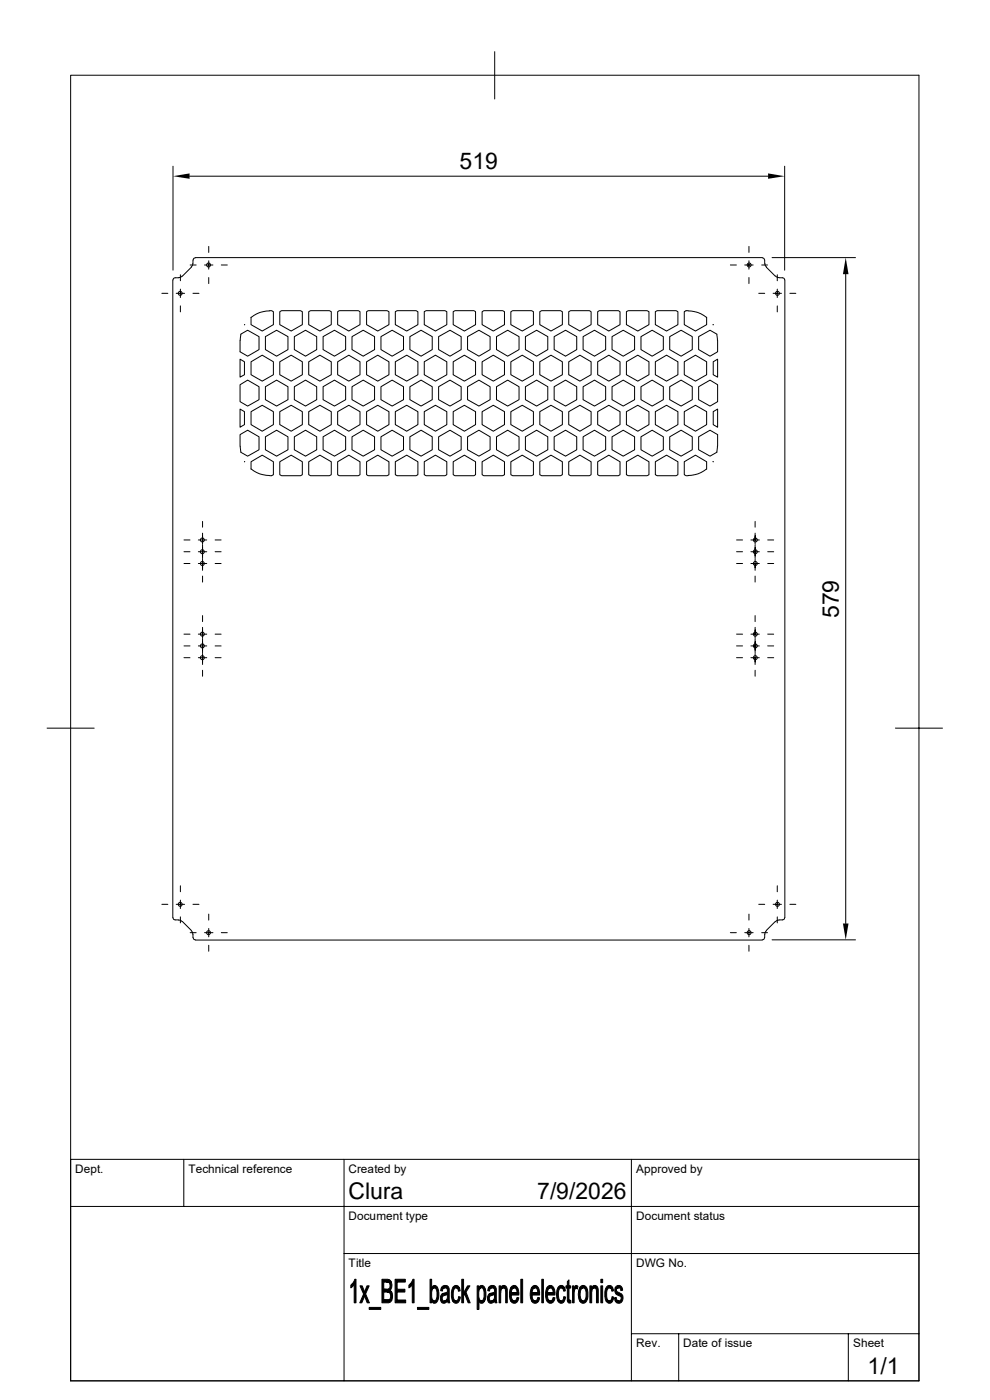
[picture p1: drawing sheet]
<svg xmlns="http://www.w3.org/2000/svg" width="210mm" height="297mm" viewBox="0 0 210 297" stroke-linecap="round" stroke-linejoin="round" font-family="sans-serif">
<defs><g id="words">
<g font-size="4.9">
<text x="97.5" y="35.9">519</text>
<text x="177.9" y="131.1" transform="rotate(-90 177.9 131.1)">579</text>
<text x="73.9" y="254.5">Clura</text>
<text x="113.9" y="254.5">7/9/2026</text>
<text x="184.1" y="291.6">1/1</text>
</g>
<g font-size="2.5">
<text x="16" y="248.8">Dept.</text>
<text x="40" y="248.8">Technical reference</text>
<text x="74" y="248.8">Created by</text>
<text x="134.9" y="248.8">Approved by</text>
<text x="74" y="258.7">Document type</text>
<text x="135" y="258.7">Document status</text>
<text x="74" y="268.7">Title</text>
<text x="135" y="268.7">DWG No.</text>
<text x="135" y="285.8">Rev.</text>
<text x="145" y="285.8">Date of issue</text>
<text x="181" y="285.8">Sheet</text>
</g>
</g></defs>
<g fill="none" stroke="#000" stroke-width=".21">
<path d="M15 16h179.9v276.9h-179.9zM104.9 11v10M36.7 35.3v22M40.2 37.4h122.7M166.5 35.3v22M36.7 59.4v135.3M37.9 58.9l-.9 .1-.3 .4M38.3 58.3v1.3M38.7 58.5l-.8 .4M40.3 56.2h1.3M40.6 56.7l-1.9 1.9M40.9 55.9l-.3 .7"/>
<path d="M40.9 55.2v.7M41 55.2l.1-.4 .3-.1h120.3l.4 .1 .1 .4M43.4 56.2h1.8M44.3 52.3v1.3M44.3 55.3v1.8M44.3 58.9v1.3M46.9 56.2h1.3M154.9 56.2h1.3M158 56.2h1.8M158.9 52.3v1.3M158.9 55.3v1.8M158.9 58.9v1.3"/>
<path d="M161.6 56.2h1.2M162.2 55.2v.7M162.3 55.9l.3 .7M162.6 56.7l1.9 1.9M163.8 54.7h17.7M164.5 58.5l.8 .4M164.9 58.3v1.3M165.3 58.9l.9 .1 .3 .4v135.3l-.3 .4-.9 .1M179.4 58.2v137.7M34.3 62.2h1.3M37.4 62.2h1.8M38.3 61.3v1.8"/>
<path d="M38.3 64.9v1.3M40.9 62.2h1.3M50.9 76.2l1 .6v2.7l-1 .5zM51.1 70.9l1.4-.8 2.4 1.3v2.8l-2.4 1.4-1.6-1v-2.4M51.1 71l-.1 1.2M51.9 68.9h.1M53.3 76.8l2.3-1.4 2.4 1.4v2.7l-2.4 1.4-2.3-1.4zM56.3 71.4l2.4-1.3 2.4 1.3v2.8l-2.4 1.4-2.4-1.4zM57.2 66h-.7a5.9 5.9 0 0 0-3.2 1.4M57.2 65.9h.4l.4 .2v2.8l-2.4 1.3-2.3-1.3v-1.6M59.4 66.1l.3-.2h4.1l.3 .2v2.8l-2.3 1.3-2.4-1.3zM59.4 76.8l2.4-1.4 2.3 1.4v2.7l-2.3 1.4-2.4-1.4z"/>
<path d="M62.4 71.4l2.4-1.3 2.4 1.3v2.8l-2.4 1.4-2.4-1.4zM65.5 66.1l.4-.2h4l.4 .2v2.8l-2.4 1.3-2.4-1.3zM65.5 76.8l2.4-1.4 2.4 1.4v2.7l-2.4 1.4-2.4-1.4zM68.5 71.4l2.5-1.3 2.3 1.3v2.8l-2.3 1.4-2.5-1.4zM71.6 66.1l.4-.2h4l.4 .2v2.8l-2.4 1.3-2.4-1.3zM71.6 76.8l2.4-1.4 2.4 1.4v2.7l-2.4 1.4-2.4-1.4zM74.7 71.4l2.3-1.3 2.5 1.3v2.8l-2.5 1.4-2.3-1.4zM77.8 66.1l.3-.2h4l.4 .2v2.8l-2.4 1.3-2.3-1.3zM77.8 76.8l2.3-1.4 2.4 1.4v2.7l-2.4 1.4-2.3-1.4zM80.8 71.4l2.4-1.3 2.4 1.3v2.8l-2.4 1.4-2.4-1.4zM83.9 66.1l.3-.2h4.1l.3 .2v2.8l-2.3 1.3-2.4-1.3zM83.9 76.8l2.4-1.4 2.3 1.4v2.7l-2.3 1.4-2.4-1.4z"/>
<path d="M87 71.4l2.3-1.3 2.4 1.3v2.8l-2.4 1.4-2.3-1.4zM90 76.8l2.4-1.4 2.4 1.4v2.7l-2.4 1.4-2.4-1.4zM90 66.1l.4-.2h4l.4 .2v2.8l-2.4 1.3-2.4-1.3zM93 71.4l2.5-1.3 2.3 1.3v2.8l-2.3 1.4-2.5-1.4zM96.1 66.1l.4-.2h4l.4 .2v2.8l-2.4 1.3-2.4-1.3zM96.1 76.8l2.4-1.4 2.4 1.4v2.7l-2.4 1.4-2.4-1.4zM99.2 71.4l2.4-1.3 2.4 1.3v2.8l-2.4 1.4-2.4-1.4zM102.3 76.8l2.3-1.4 2.4 1.4v2.7l-2.4 1.4-2.3-1.4zM102.3 66.1l.3-.2h4l.4 .2v2.8l-2.4 1.3-2.3-1.3zM105.3 71.4l2.4-1.3 2.4 1.3v2.8l-2.4 1.4-2.4-1.4zM108.4 66.1l.4-.2h4l.4 .2v2.8l-2.4 1.3-2.4-1.3zM108.4 76.8l2.4-1.4 2.4 1.4v2.7l-2.4 1.4-2.4-1.4z"/>
<path d="M111.5 71.4l2.3-1.3 2.4 1.3v2.8l-2.4 1.4-2.3-1.4zM114.5 76.8l2.4-1.4 2.4 1.4v2.7l-2.4 1.4-2.4-1.4zM114.5 66.1l.4-.2h4l.4 .2v2.8l-2.4 1.3-2.4-1.3zM117.6 71.4l2.4-1.3 2.3 1.3v2.8l-2.3 1.4-2.4-1.4zM120.6 76.8l2.4-1.4 2.4 1.4v2.7l-2.4 1.4-2.4-1.4zM120.7 66.1l.3-.2h4.1l.3 .2v2.8l-2.4 1.3-2.3-1.3zM123.7 71.4l2.4-1.3 2.4 1.3v2.8l-2.4 1.4-2.4-1.4zM126.8 76.8l2.4-1.4 2.3 1.4v2.7l-2.3 1.4-2.4-1.4zM126.8 66.1l.3-.2h4.1l.3 .2v2.8l-2.3 1.3-2.4-1.3zM129.8 71.4l2.4-1.3 2.4 1.3v2.8l-2.4 1.4-2.4-1.4zM132.9 76.8l2.4-1.4 2.4 1.4v2.7l-2.4 1.4-2.4-1.4zM132.9 66.1l.4-.2h4l.4 .2v2.8l-2.4 1.3-2.4-1.3z"/>
<path d="M136 71.4l2.3-1.3 2.4 1.3v2.8l-2.4 1.4-2.3-1.4zM139 76.8l2.4-1.4 2.4 1.4v2.7l-2.4 1.4-2.4-1.4zM139 66.1l.4-.2h4l.4 .2v2.8l-2.4 1.3-2.4-1.3zM142.1 71.4l2.4-1.3 2.4 1.3v2.8l-2.4 1.4-2.4-1.4zM145.2 76.8l2.3-1.4 2.4 1.4v2.7l-2.4 1.4-2.3-1.4zM146 66h.7a5.9 5.9 0 0 1 3.2 1.4M146 65.9h-.5l-.3 .2v2.8l2.3 1.3 2.4-1.3v-1.6M151.3 68.9h.1M151.3 76.8l.9-.6v3.8l-.9-.5zM152.1 70.9l-1.5-.8-2.4 1.3v2.8l2.4 1.4 1.6-1-.1-3.6M161 62.2h1.2M164 62.2h1.8"/>
<path d="M164.9 61.3v1.8M164.9 64.9v1.3M167.6 62.2h1.2M50.9 81.6l1.6-1 2.4 1.4v2.8l-2.4 1.3-1.6-.9zM50.9 86.8l1 .5v2.8l-1 .5zM50.9 94.7v-2.5l1.6-.9 2.4 1.4v2.7l-2.4 1.4-1.4-.9M51 94.7l.1 1.2M51.9 97.9v.1M53.3 87.3l2.3-1.3 2.4 1.3v2.8l-2.4 1.4-2.3-1.4zM53.3 99.5a6 6 0 0 0 3.9 1.4M53.3 99.5v-1.5l2.3-1.4 2.4 1.4v2.7l-.4 .2h-.4M56.3 82l2.4-1.4 2.4 1.4v2.8l-2.4 1.3-2.4-1.3z"/>
<path d="M56.3 92.7l2.4-1.4 2.4 1.4v2.7l-2.4 1.4-2.4-1.4zM59.4 98l2.4-1.4 2.3 1.4v2.7l-.3 .2h-4.1l-.3-.2zM59.4 87.3l2.4-1.3 2.3 1.3v2.8l-2.3 1.4-2.4-1.4zM62.4 82l2.4-1.4 2.4 1.4v2.8l-2.4 1.3-2.4-1.3zM62.4 92.7l2.4-1.4 2.4 1.4v2.7l-2.4 1.4-2.4-1.4zM65.5 98l2.4-1.4 2.4 1.4v2.7l-.4 .2h-4l-.4-.2zM65.5 87.3l2.4-1.3 2.4 1.3v2.8l-2.4 1.4-2.4-1.4zM68.5 92.7l2.5-1.4 2.3 1.4v2.7l-2.3 1.4-2.5-1.4zM68.5 82l2.5-1.4 2.3 1.4v2.8l-2.3 1.3-2.5-1.3zM71.6 98l2.4-1.4 2.4 1.4v2.7l-.4 .2h-4l-.4-.2zM71.6 87.3l2.4-1.3 2.4 1.3v2.8l-2.4 1.4-2.4-1.4zM74.7 82l2.3-1.4 2.5 1.4v2.8l-2.5 1.3-2.3-1.3z"/>
<path d="M74.7 92.7l2.3-1.4 2.5 1.4v2.7l-2.5 1.4-2.3-1.4zM77.8 98l2.3-1.4 2.4 1.4v2.7l-.4 .2h-4l-.3-.2zM77.8 87.3l2.3-1.3 2.4 1.3v2.8l-2.4 1.4-2.3-1.4zM80.8 92.7l2.4-1.4 2.4 1.4v2.7l-2.4 1.4-2.4-1.4zM80.8 82l2.4-1.4 2.4 1.4v2.8l-2.4 1.3-2.4-1.3zM83.9 87.3l2.4-1.3 2.3 1.3v2.8l-2.3 1.4-2.4-1.4zM83.9 98l2.4-1.4 2.3 1.4v2.7l-.3 .2h-4.1l-.3-.2zM87 82l2.3-1.4 2.4 1.4v2.8l-2.4 1.3-2.3-1.3zM87 92.7l2.3-1.4 2.4 1.4v2.7l-2.4 1.4-2.3-1.4zM90 98l2.4-1.4 2.4 1.4v2.7l-.4 .2h-4l-.4-.2zM90 87.3l2.4-1.3 2.4 1.3v2.8l-2.4 1.4-2.4-1.4zM93 82l2.5-1.4 2.3 1.4v2.8l-2.3 1.3-2.5-1.3z"/>
<path d="M93 92.7l2.5-1.4 2.3 1.4v2.7l-2.3 1.4-2.5-1.4zM96.1 87.3l2.4-1.3 2.4 1.3v2.8l-2.4 1.4-2.4-1.4zM96.1 98l2.4-1.4 2.4 1.4v2.7l-.4 .2h-4l-.4-.2zM99.2 82l2.4-1.4 2.4 1.4v2.8l-2.4 1.3-2.4-1.3zM99.2 92.7l2.4-1.4 2.4 1.4v2.7l-2.4 1.4-2.4-1.4zM102.3 87.3l2.3-1.3 2.4 1.3v2.8l-2.4 1.4-2.3-1.4zM102.3 98l2.3-1.4 2.4 1.4v2.7l-.4 .2h-4l-.3-.2zM105.3 82l2.4-1.4 2.4 1.4v2.8l-2.4 1.3-2.4-1.3zM105.3 92.7l2.4-1.4 2.4 1.4v2.7l-2.4 1.4-2.4-1.4zM108.4 98l2.4-1.4 2.4 1.4v2.7l-.4 .2h-4l-.4-.2zM108.4 87.3l2.4-1.3 2.4 1.3v2.8l-2.4 1.4-2.4-1.4zM111.5 92.7l2.3-1.4 2.4 1.4v2.7l-2.4 1.4-2.3-1.4z"/>
<path d="M111.5 82l2.3-1.4 2.4 1.4v2.8l-2.4 1.3-2.3-1.3zM114.5 87.3l2.4-1.3 2.4 1.3v2.8l-2.4 1.4-2.4-1.4zM114.5 98l2.4-1.4 2.4 1.4v2.7l-.4 .2h-4l-.4-.2zM117.6 82l2.4-1.4 2.3 1.4v2.8l-2.3 1.3-2.4-1.3zM117.6 92.7l2.4-1.4 2.3 1.4v2.7l-2.3 1.4-2.4-1.4zM120.6 87.3l2.4-1.3 2.4 1.3v2.8l-2.4 1.4-2.4-1.4zM120.7 98l2.3-1.4 2.4 1.4v2.7l-.3 .2h-4.1l-.3-.2zM123.7 82l2.4-1.4 2.4 1.4v2.8l-2.4 1.3-2.4-1.3zM123.7 92.7l2.4-1.4 2.4 1.4v2.7l-2.4 1.4-2.4-1.4zM126.8 98l2.4-1.4 2.3 1.4v2.7l-.3 .2h-4.1l-.3-.2zM126.8 87.3l2.4-1.3 2.3 1.3v2.8l-2.3 1.4-2.4-1.4zM129.8 92.7l2.4-1.4 2.4 1.4v2.7l-2.4 1.4-2.4-1.4z"/>
<path d="M129.8 82l2.4-1.4 2.4 1.4v2.8l-2.4 1.3-2.4-1.3zM132.9 87.3l2.4-1.3 2.4 1.3v2.8l-2.4 1.4-2.4-1.4zM132.9 98l2.4-1.4 2.4 1.4v2.7l-.4 .2h-4l-.4-.2zM136 82l2.3-1.4 2.4 1.4v2.8l-2.4 1.3-2.3-1.3zM136 92.7l2.3-1.4 2.4 1.4v2.7l-2.4 1.4-2.3-1.4zM139 98l2.4-1.4 2.4 1.4v2.7l-.4 .2h-4l-.4-.2zM139 87.3l2.4-1.3 2.4 1.3v2.8l-2.4 1.4-2.4-1.4zM142.1 82l2.4-1.4 2.4 1.4v2.8l-2.4 1.3-2.4-1.3zM142.1 92.7l2.4-1.4 2.4 1.4v2.7l-2.4 1.4-2.4-1.4zM145.2 87.3l2.3-1.3 2.4 1.3v2.8l-2.4 1.4-2.3-1.4zM148.2 82l2.4-1.4 1.6 1v3.6l-1.6 .9-2.4-1.3zM149.9 99.5a6 6 0 0 1-3.9 1.4"/>
<path d="M149.9 99.5v-1.5l-2.4-1.4-2.3 1.4v2.7l.3 .2h.5M151.3 97.9v.1M151.3 87.3l.9-.5v3.8l-.9-.5zM151.3 98h.1M152.1 95.9l.1-3.7-1.6-.9-2.4 1.4v2.7l2.4 1.4 1.5-.9M39 114.6h1.3M39 119.5h1.3M39 117.1h1.3M42.1 114.6h1.8M42.1 119.5h1.8M42.1 117.1h1.8M43 110.6v1.2"/>
<path d="M43 113.1v2.3M43 115.6v2.9M43 118.7v2.3M45.6 114.6h1.3M45.6 119.5h1.3M45.6 117.1h1.3M156.3 114.6h1.2M156.3 119.5h1.2M156.3 117.1h1.2M159.3 114.6h1.8M159.3 119.5h1.8M159.3 117.1h1.8"/>
<path d="M160.2 110.6v1.2M160.2 113.1v2.3M160.2 115.6v2.9M160.2 118.7v2.3M162.9 114.6h1.2M162.9 119.5h1.2M162.9 117.1h1.2M39 139.5h1.3M39 134.5h1.3M39 137h1.3M42.1 139.5h1.8M42.1 134.5h1.8"/>
<path d="M42.1 137h1.8M43 122.2v1.3M43 130.6v1.3M43 133.1v2.3M43 135.6v2.9M43 138.6v2.4M45.6 139.5h1.3M45.6 134.5h1.3M45.6 137h1.3M156.3 139.5h1.2M156.3 134.5h1.2M156.3 137h1.2"/>
<path d="M159.3 139.5h1.8M159.3 134.5h1.8M159.3 137h1.8M160.2 122.2v1.3M160.2 130.6v1.3M160.2 133.1v2.3M160.2 135.6v2.9M160.2 138.6v2.4M162.9 139.5h1.2M162.9 134.5h1.2M162.9 137h1.2M10 154.5h10"/>
<path d="M43 142.2v1.3M160.2 142.2v1.3M189.9 154.5h10M34.3 191.9h1.3M36.7 194.7l.3 .4 .9 .1M37.4 191.9h1.8M37.9 195.2l.8 .3M38.3 187.9v1.3M38.3 191v1.7M38.3 194.5v1.3M38.7 195.5l1.9 1.9M40.3 197.9h1.3"/>
<path d="M40.6 197.4l.3 .8M40.9 191.9h1.3M40.9 198.2v.7M41 198.9l.1 .4 .3 .1h120.3l.4-.1 .1-.4M43.4 197.9h1.8M44.3 193.9v1.3M44.3 197v1.8M46.9 197.9h1.3M154.9 197.9h1.3M158 197.9h1.8M158.9 193.9v1.3M158.9 197v1.8"/>
<path d="M161 191.9h1.2M161.6 197.9h1.2M162.2 198.2v.7M162.6 197.4l-.3 .8M163.8 199.4h17.7M164 191.9h1.8M164.5 195.5l-1.9 1.9M164.9 187.9v1.3M164.9 191v1.7M164.9 194.5v1.3M165.3 195.2l-.8 .3M167.6 191.9h1.2"/>
<path d="M44.3 200.5v1.3M158.9 200.5v1.3M15 255.9h179.9M39 246v9.9M73 246v46.9M133.9 246v46.9M194.9 246h-179.9v46.9M73 265.9h121.9M133.9 283h61M144 283v9.9M180 283v9.9"/>
<circle cx="44.2" cy="56.2" r=".43"/>
<circle cx="158.9" cy="56.2" r=".43"/>
<circle cx="38.2" cy="62.2" r=".43"/>
<circle cx="164.9" cy="62.2" r=".43"/>
<circle cx="42.9" cy="114.6" r=".43"/>
<circle cx="42.9" cy="119.6" r=".43"/>
<circle cx="42.9" cy="117.1" r=".43"/>
<circle cx="160.2" cy="119.6" r=".43"/>
<circle cx="160.2" cy="117.1" r=".43"/>
<circle cx="160.2" cy="114.6" r=".43"/>
<circle cx="42.9" cy="139.5" r=".43"/>
<circle cx="42.9" cy="134.5" r=".43"/>
<circle cx="42.9" cy="137" r=".43"/>
<circle cx="160.2" cy="134.5" r=".43"/>
<circle cx="160.2" cy="139.5" r=".43"/>
<circle cx="160.2" cy="137" r=".43"/>
<circle cx="38.2" cy="191.9" r=".43"/>
<circle cx="44.2" cy="197.9" r=".43"/>
<circle cx="158.9" cy="197.9" r=".43"/>
<circle cx="164.9" cy="191.9" r=".43"/>
</g>
<g fill="#000" stroke="#000" stroke-width=".21">
<path d="M74.4 272.6l.2-.1h.5l-.7 .7z" fill-rule="evenodd"/>
<path d="M75.3 271.4h.2v5h-.4v-3.9h-.5z" fill-rule="evenodd"/>
<path d="M76.4 272.8h.4l1.6 3.6h-.5z" fill-rule="evenodd"/>
<path d="M77.1 274.5l.2 .5-.5 1.4h-.5z" fill-rule="evenodd"/>
<path d="M78.3 277.4h2.5v.4h-2.5z" fill-rule="evenodd"/>
<path d="M77.9 272.8h.4l-.7 1.7-.3-.5z" fill-rule="evenodd"/>
<path d="M81 271.4h1.5l.5 .6h-1.6v1.5l1.5 .1-.2 .1 .4 .4h-1.7v1.7h1.7l-.5 .6h-1.6z" fill-rule="evenodd"/>
<path d="M82 272h1l.1 .5-.2 1.1-1.5-.1h.6a.76 .76 0 0 0 .8-.8 .76 .76 0 0 0-.8-.7z" fill-rule="evenodd"/>
<path d="M82.1 274.1h1l.2 .6-.2 1.1h-1.7h.8a.9 .9 0 0 0 .5-1.5z" fill-rule="evenodd"/>
<path d="M83.8 271.4h2.2v.6h-1.8v1.5h1.7v.6h-1.7v1.7h1.9v.6h-2.3z" fill-rule="evenodd"/>
<path d="M86.7 272.6l.3-.1h.5l-.8 .7z" fill-rule="evenodd"/>
<path d="M87.6 271.4h.2v5h-.3v-3.9h-.5z" fill-rule="evenodd"/>
<path d="M88.6 277.4h2.4v.4h-2.4z" fill-rule="evenodd"/>
<path d="M91.2 271.4h.4v1.8h.6a1.52 1.52 0 0 0-.6 1.8l.1 .6 .2 .3-.3 .1v.4h-.4z" fill-rule="evenodd"/>
<path d="M91.6 276h.5z" fill-rule="evenodd"/>
<path d="M91.8 272.8a.81 .81 0 0 1 .9 .1 .81 .81 0 0 1 .3 .8l.1 .8a1.72 1.72 0 0 1-.9 2l-.3-.1-.3-.3 .5-.1a1.56 1.56 0 0 0 .6-1.9l-.3-.8-.8-.1z" fill-rule="evenodd"/>
<path d="M93.6 273.2h.7a.54 .54 0 0 0-.4 .7l-.4-.1z" fill-rule="evenodd"/>
<path d="M93.6 274.7l.2-.2 1.1 .1-.1 .1a.94 .94 0 0 0-1 .9l.3 .4 .8 .1a.78 .78 0 0 1-1 .3 .78 .78 0 0 1-.5-.9z" fill-rule="evenodd"/>
<path d="M93.8 272.9a.96 .96 0 0 1 1.2 0 .96 .96 0 0 1 .3 1.2l.1 2.3h-.4v-.4l-.5-.1 .4-.6v-.7l-1.1-.1 .5-.2a.56 .56 0 0 0 .6-.5 .56 .56 0 0 0-.5-.6h-.8z" fill-rule="evenodd"/>
<path d="M94.2 276h.8z" fill-rule="evenodd"/>
<path d="M96.1 273a.78 .78 0 0 1 1.4 .2h-.7a1.2 1.2 0 0 0-.7 1.5l.3 1.1 .3 .2h-.7a3.8 3.8 0 0 1 .1-3z" fill-rule="evenodd"/>
<path d="M96 276l1-.1 .3-.8 .4 .1a1.05 1.05 0 0 1-1.2 1.2z" fill-rule="evenodd"/>
<path d="M96.8 273.2h.7l.1 .7h-.4l-.1-.5z" fill-rule="evenodd"/>
<path d="M98 271.4h.3v2.9l.3 .3-.3 .4v1.4h-.3z" fill-rule="evenodd"/>
<path d="M99.2 272.8h.5l-.9 1.3 .9 2.3h-.4l-.7-1.8-.3-.3z" fill-rule="evenodd"/>
<path d="M101.2 272.8h.4v.5h.3a2.48 2.48 0 0 0 .1 2.7h.8h-1.2v1.8h-.4z" fill-rule="evenodd"/>
<path d="M101.6 273.1l.6 .1-.6 .1z" fill-rule="evenodd"/>
<path d="M101.8 272.8a.82 .82 0 0 1 .9 .1 .82 .82 0 0 1 .3 .8v.2a3.4 3.4 0 0 1-.2 2.1h-.7a1.56 1.56 0 0 0 .6-1.9l-.3-.8-.8-.2z" fill-rule="evenodd"/>
<path d="M101.6 276h1.2a.61 .61 0 0 1-.6 .5 .61 .61 0 0 1-.6-.5z" fill-rule="evenodd"/>
<path d="M103.6 273.2h.7a.54 .54 0 0 0-.5 .7l-.3-.1z" fill-rule="evenodd"/>
<path d="M103.6 274.7l.2-.2 1.1 .1-.1 .1a.94 .94 0 0 0-1 .9l.3 .4 .8 .1a.8 .8 0 0 1-1 .4 .8 .8 0 0 1-.5-1z" fill-rule="evenodd"/>
<path d="M103.8 272.9a.96 .96 0 0 1 1.2 0 .96 .96 0 0 1 .3 1.2l.1 2.3h-.4l-.1-.4-.4-.1 .4-.6v-.7l-1.1-.1 .5-.2a.56 .56 0 0 0 .7-.5 .56 .56 0 0 0-.6-.6h-.8z" fill-rule="evenodd"/>
<path d="M104.2 276h.7z" fill-rule="evenodd"/>
<path d="M105.9 272.8h.3v.5h.4l-.3 .6-.1 2.5h-.3z" fill-rule="evenodd"/>
<path d="M106.3 273.2h.5l-.6 .1z" fill-rule="evenodd"/>
<path d="M106.5 272.8a.84 .84 0 0 1 .9 .2 .84 .84 0 0 1 .2 .9v2.5h-.3l-.1-2.8-.4-.4h-.5z" fill-rule="evenodd"/>
<path d="M108.3 273.2h.8l-.4 .3-.2 .7 1.6 .1v.4h-1.6l.1 .9 .5 .4h-.8a4 4 0 0 1 0-2.8z" fill-rule="evenodd"/>
<path d="M108.5 273a.88 .88 0 0 1 1-.2 .88 .88 0 0 1 .5 .9l.1 .6-1.6-.1h1.2l-.3-.8-.2-.2h-.9z" fill-rule="evenodd"/>
<path d="M108.3 276h.9l.2-.2 .3-.5h.4a.97 .97 0 0 1-.5 1 .97 .97 0 0 1-1.1 0z" fill-rule="evenodd"/>
<path d="M110.5 271.4h.4v5h-.4z" fill-rule="evenodd"/>
<path d="M112.7 273.2h.8l-.4 .3-.2 .7 1.6 .1v.4h-1.6l.1 .9 .5 .4h-.7l-.1-.1a3.6 3.6 0 0 1 0-2.7z" fill-rule="evenodd"/>
<path d="M113.1 272.8a.98 .98 0 0 1 1 .2 .98 .98 0 0 1 .3 1l.1 .3-1.6-.1h1.2l-.1-.6-.3-.3-.9-.1z" fill-rule="evenodd"/>
<path d="M112.8 276h.8l.3-.2 .2-.5h.4a.92 .92 0 0 1-.6 1.1 .92 .92 0 0 1-1.1-.4z" fill-rule="evenodd"/>
<path d="M114.9 271.4h.4v5h-.4z" fill-rule="evenodd"/>
<path d="M116 273.2h.8l-.5 .3-.2 .7 1.6 .1v.4h-1.6l.2 .9 .5 .4h-.8a3.7 3.7 0 0 1 0-2.8z" fill-rule="evenodd"/>
<path d="M116.1 273a.93 .93 0 0 1 1.1-.1 .93 .93 0 0 1 .5 1v.4l-1.6-.1h1.2l-.1-.6-.2-.3-1-.1z" fill-rule="evenodd"/>
<path d="M116 276h.8l.3-.2 .2-.5h.4a.92 .92 0 0 1-.5 1.1 .92 .92 0 0 1-1.2-.4z" fill-rule="evenodd"/>
<path d="M118.5 273a.75 .75 0 0 1 1.3 .2h-.7a1.2 1.2 0 0 0-.7 1.5l.3 1.1 .3 .2h-.6l-.3-.9a2.84 2.84 0 0 1 .4-2.1z" fill-rule="evenodd"/>
<path d="M118.4 276l1-.2 .2-.7 .4 .1a1.05 1.05 0 0 1-1.2 1.2z" fill-rule="evenodd"/>
<path d="M119.1 273.2h.7l.1 .7h-.3l-.3-.6z" fill-rule="evenodd"/>
<path d="M120.7 271.5v1.3h.4v.5h-.4v2.2l.2 .4h-.5v-2.6h-.3v-.5h.3v-.9z" fill-rule="evenodd"/>
<path d="M120.4 275.9l.7-.1v.6h-.5z" fill-rule="evenodd"/>
<path d="M121.5 272.8h.3v.5h.4l-.3 .3-.1 .6v2.2h-.3z" fill-rule="evenodd"/>
<path d="M122 272.8l.3-.1 .3 .2-.1 .6-.7-.2z" fill-rule="evenodd"/>
<path d="M123 273.2h.7a1.82 1.82 0 0 0-.5 2.3l.5 .5h-.7a3.4 3.4 0 0 1 0-2.8z" fill-rule="evenodd"/>
<path d="M123.1 273a.96 .96 0 0 1 1.2-.1 .96 .96 0 0 1 .4 1.1 2.36 2.36 0 0 1-.7 2.4l-.5 .1-.5-.5h.7a1.32 1.32 0 0 0 .6-1.7l-.3-1-1-.1z" fill-rule="evenodd"/>
<path d="M125.1 272.8h.4v.5h.4l-.3 .3-.1 .6v2.2h-.4z" fill-rule="evenodd"/>
<path d="M125.5 273.2h.6l-.6 .1z" fill-rule="evenodd"/>
<path d="M125.8 272.8a.8 .8 0 0 1 .9 .1 .8 .8 0 0 1 .2 .9v2.6h-.4v-2.4a.62 .62 0 0 0-.4-.8h-.6z" fill-rule="evenodd"/>
<path d="M127.5 272.8h.3v3.6h-.3z" fill-rule="evenodd"/>
<path d="M127.5 271.4h.3v.7h-.3z" fill-rule="evenodd"/>
<path d="M128.7 273a.74 .74 0 0 1 1.3 .2h-.7a1.34 1.34 0 0 0-.6 1.7l.1 .7 .5 .4h-.7a3.8 3.8 0 0 1 .1-3z" fill-rule="evenodd"/>
<path d="M128.6 276l.9-.1 .3-.8 .4 .1a.99 .99 0 0 1-1.3 1.2z" fill-rule="evenodd"/>
<path d="M129.3 273.2h.7l.1 .7h-.3l-.1-.5z" fill-rule="evenodd"/>
<path d="M130.5 273.2h.7a.49 .49 0 0 0-.4 .5 .49 .49 0 0 0 .5 .5 1.16 1.16 0 0 1 .9 1.2 1.16 1.16 0 0 1-1.1 1.1l-.3-.1-.3-.4h.8a.6 .6 0 0 0 .5-.7 .6 .6 0 0 0-.7-.5 1.17 1.17 0 0 1-.6-1.6z" fill-rule="evenodd"/>
<path d="M130.3 275.3h.4l.2 .5 .4 .2h-.8z" fill-rule="evenodd"/>
<path d="M130.6 273a.84 .84 0 0 1 1.1-.2 .84 .84 0 0 1 .4 .9l-.4 .1a.46 .46 0 0 0-.5-.6h-.7z" fill-rule="evenodd"/>
</g>
<path d="M36.7 37.4l3.5-.6v1.1zM162.9 36.8l3.6 .6-3.6 .5zM179.4 54.7l.6 3.5h-1.2zM178.8 195.9h1.2l-.6 3.5z" fill="#000"/>
<use href="#words"/>
</svg>
